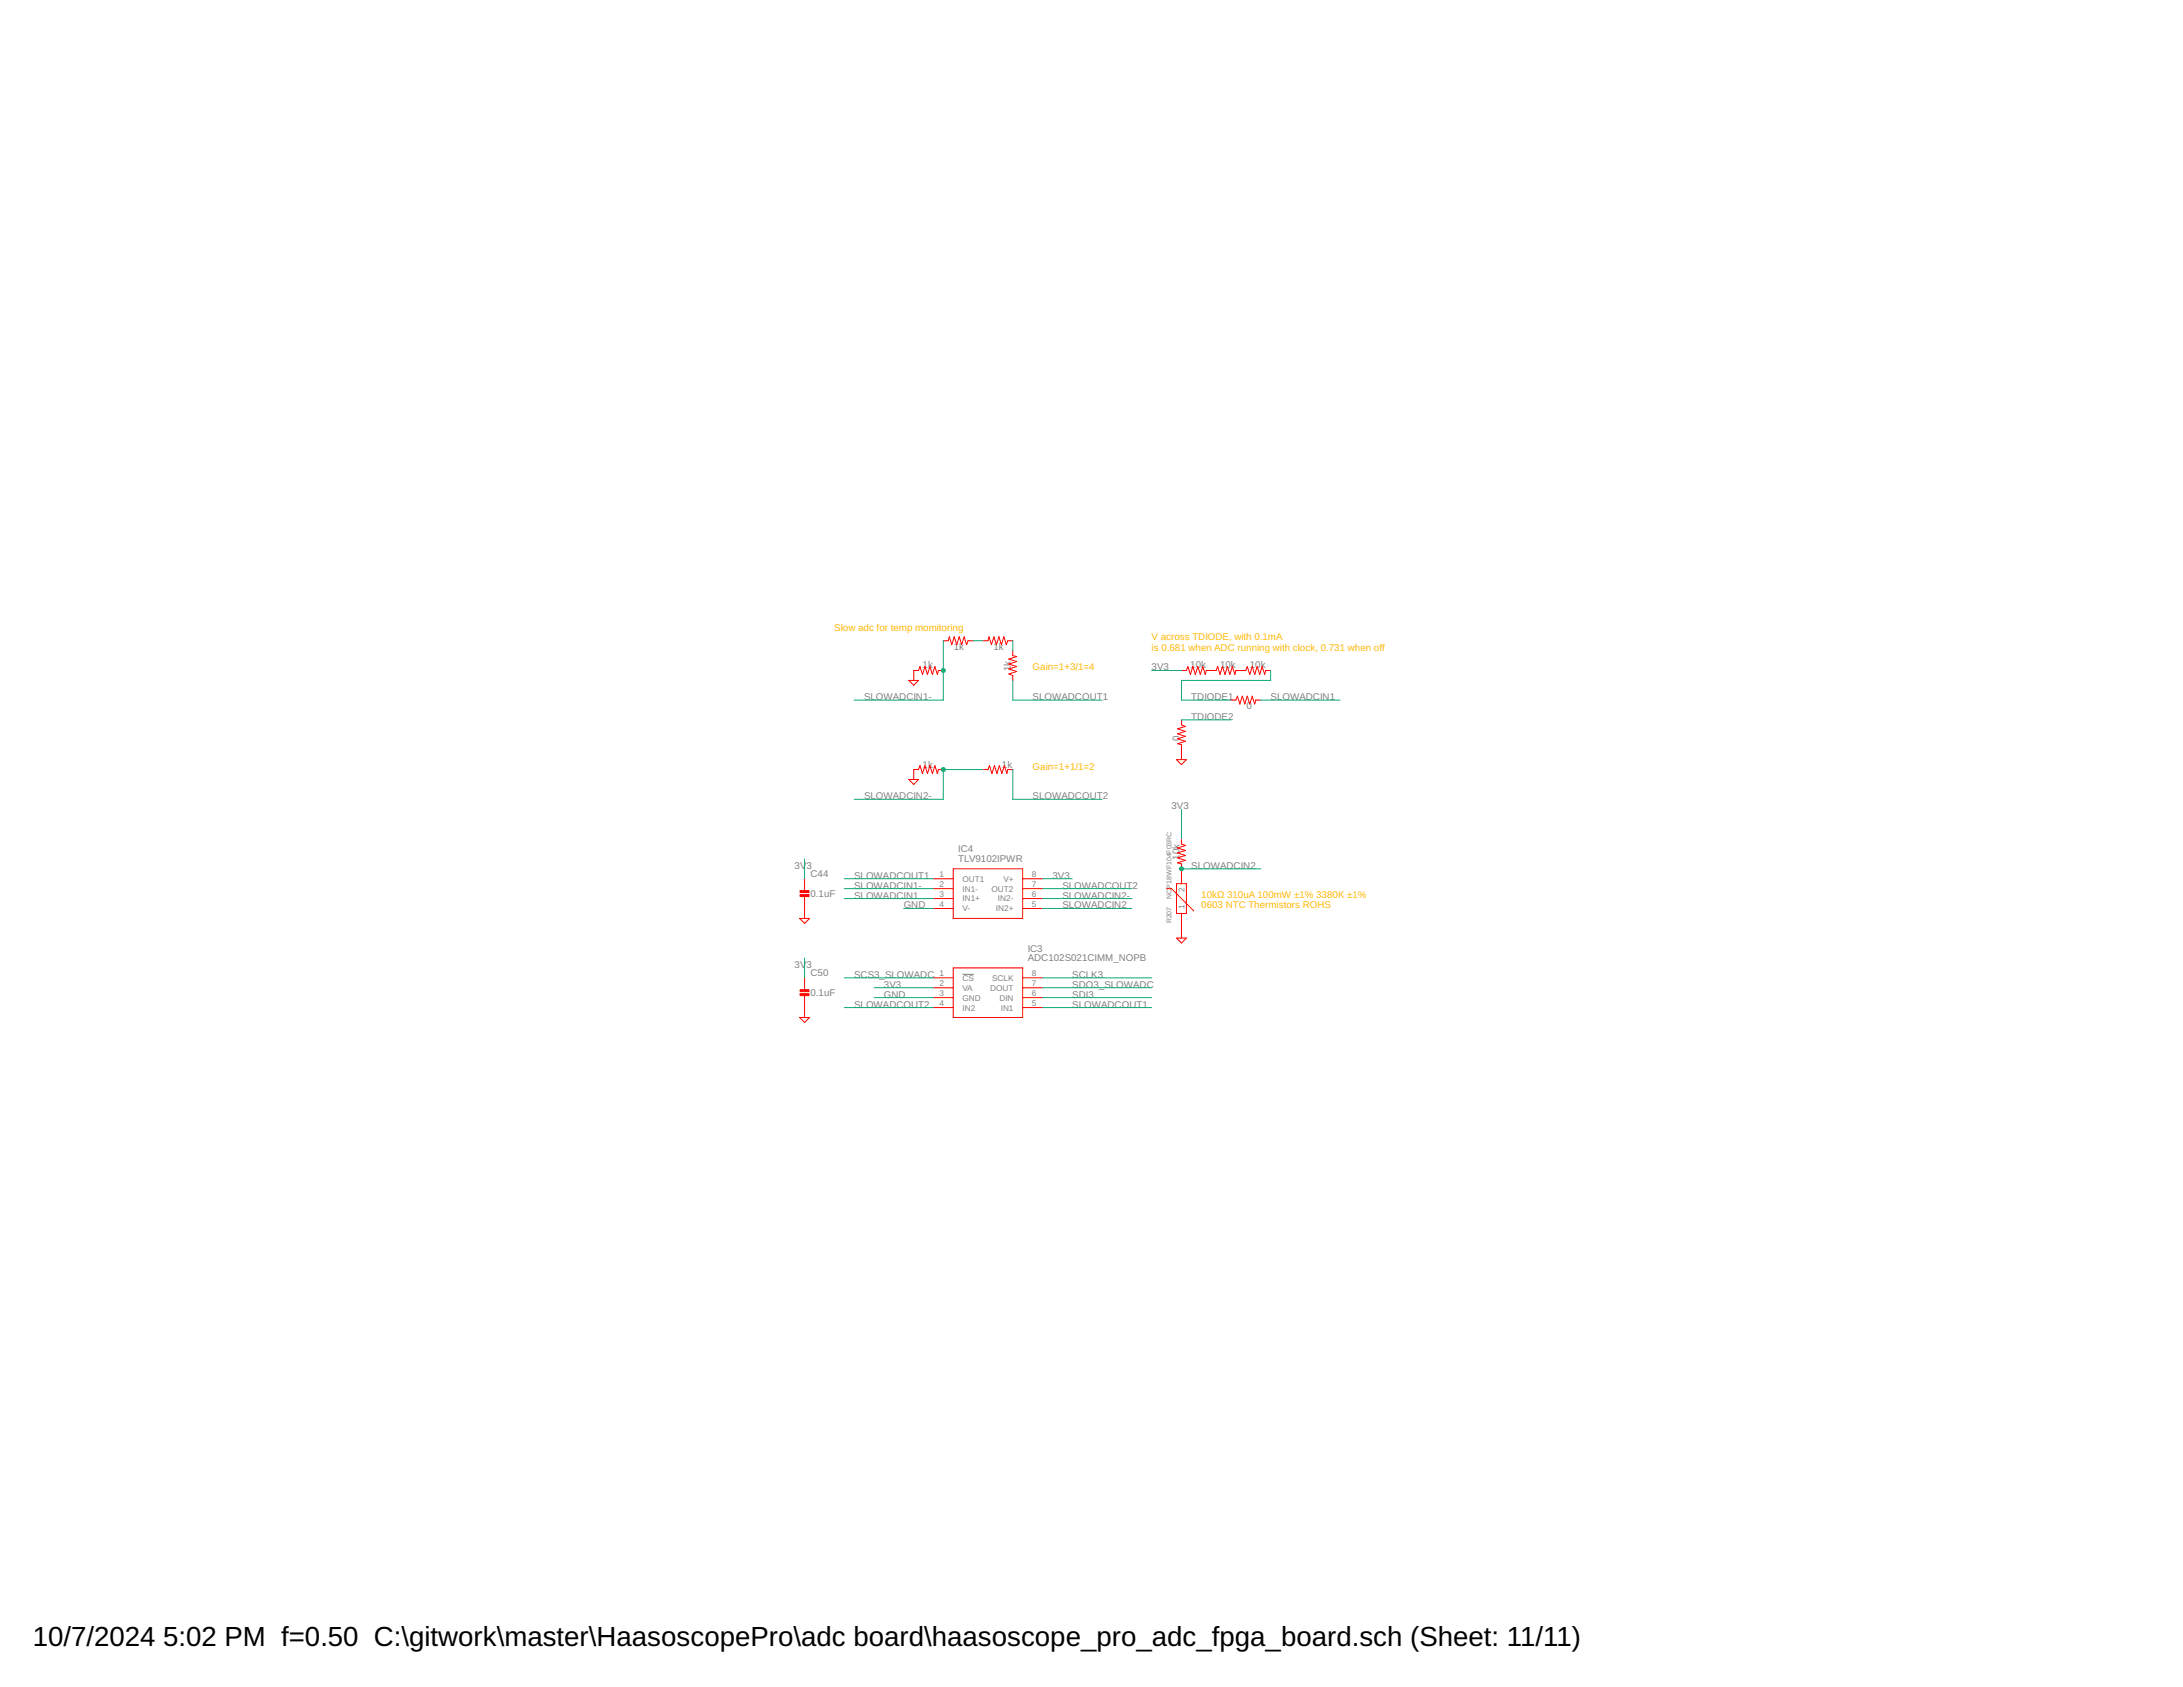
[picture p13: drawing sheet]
<svg xmlns="http://www.w3.org/2000/svg" width="279mm" height="216mm" viewBox="0 0 279 216" stroke-linecap="round" stroke-linejoin="round" font-family="sans-serif">
<defs><g id="words">
<g font-size="3.5">
<text x="4.2" y="210.7">10/7/2024</text>
<text x="20.9" y="210.7">5:02 PM f=0.50 C:\gitwork\master\HaasoscopePro\adc board\haasoscope_pro_adc_fpga_board.sch (Sheet: 11/11)</text>
</g>
<g font-size="1.2" fill="#ffba08">
<text x="106.8" y="80.7">Slow adc for temp momitoring</text>
<text x="147.4" y="81.9">V across TDIODE, with 0.1mA</text>
<text x="147.4" y="83.3">is 0.681 when ADC running with clock, 0.731 when off</text>
<text x="132.2" y="85.8">Gain=1+3/1=4</text>
<text x="132.2" y="98.5">Gain=1+1/1=2</text>
<text x="153.7" y="114.9">10kΩ 310uA 100mW ±1% 3380K ±1%</text>
<text x="153.7" y="116.3">0603 NTC Thermistors ROHS</text>
</g>
<g font-size="1.2" fill="#808080">
<text x="122.1" y="83.1">1k</text>
<text x="127.2" y="83.1">1k</text>
<text x="110.6" y="89.6">SLOWADCIN1-</text>
<text x="118.1" y="85.5">1k</text>
<text x="129.4" y="85.9" transform="rotate(-90 129.4 85.9)">1k</text>
<text x="132.2" y="89.6">SLOWADCOUT1</text>
<text x="147.4" y="85.8">3V3</text>
<text x="152.3" y="85.5">10k</text>
<text x="152.5" y="89.6">TDIODE1</text>
<text x="156.2" y="85.5">10k</text>
<text x="160" y="85.5">10k</text>
<text x="162.6" y="89.6">SLOWADCIN1</text>
<text x="151" y="94.8" transform="rotate(-90 151 94.8)">0</text>
<text x="152.5" y="92.1">TDIODE2</text>
<text x="159.5" y="90.8">0</text>
<text x="118.1" y="98.2">1k</text>
<text x="128.2" y="98.2">1k</text>
<text x="110.6" y="102.3">SLOWADCIN2-</text>
<text x="132.2" y="102.3">SLOWADCOUT2</text>
<text x="149.9" y="103.6">3V3</text>
<text x="101.7" y="111.2">3V</text>
<text x="103.2" y="111.2">3</text>
<text x="103.7" y="112.3">C44</text>
<text x="109.3" y="112.5">SLOWADCOUT1</text>
<text x="109.3" y="113.7">SLOWADCIN1-</text>
<text x="122.6" y="110.4">TLV9102IPWR</text>
<text x="122.6" y="109.1">IC4</text>
<text x="134.7" y="112.5">3V3</text>
<text x="136" y="113.7">SLOWADCOUT2</text>
<text x="151" y="110" transform="rotate(-90 151 110)">10k</text>
<text x="152.5" y="111.2">SLOWADCIN2</text>
<text x="103.7" y="114.8">0.1uF</text>
<text x="109.3" y="115">SLOWADCIN1</text>
<text x="115.7" y="116.3">GND</text>
<text x="136" y="116.3">SLOWADCIN2</text>
<text x="136" y="115">SLOWADCIN2-</text>
<text x="101.7" y="123.9">3V</text>
<text x="103.2" y="123.9">3</text>
<text x="103.7" y="125">C50</text>
<text x="109.3" y="125.1">SCS3_SLOWADC</text>
<text x="131.5" y="123">ADC102S021CIMM_NOPB</text>
<text x="131.5" y="121.8">IC3</text>
<text x="137.2" y="125.1">SCLK3</text>
<text x="103.7" y="127.5">0.1uF</text>
<text x="109.3" y="129">SLOWADCOUT2</text>
<text x="113.1" y="127.7">GND</text>
<text x="113.1" y="126.4">3V3</text>
<text x="137.2" y="127.7">SDI3</text>
<text x="137.2" y="129">SLOWADCOUT1</text>
<text x="137.2" y="126.4">SDO3_SLOWADC</text>
</g>
<g font-size="1.1" fill="#808080">
<text x="120.3" y="112.3">1</text>
<text x="120.3" y="113.5">2</text>
<text x="123.2" y="112.8">OUT1</text>
<text x="128.4" y="112.8">V+</text>
<text x="132.1" y="112.3">8</text>
<text x="132.1" y="113.5">7</text>
<text x="120.3" y="114.8">3</text>
<text x="120.3" y="116.1">4</text>
<text x="123.2" y="114.1">IN1-</text>
<text x="123.2" y="115.4">IN1+</text>
<text x="123.2" y="116.6">V-</text>
<text x="126.9" y="114.1">OUT2</text>
<text x="127.5" y="116.6">IN2+</text>
<text x="127.7" y="115.4">IN2-</text>
<text x="132.1" y="114.8">6</text>
<text x="132.1" y="116.1">5</text>
<text x="151.6" y="116.4" transform="rotate(-90 151.6 116.4)">1</text>
<text x="151.6" y="114.2" transform="rotate(-90 151.6 114.2)">2</text>
<text x="120.3" y="125">1</text>
<text x="123.2" y="125.5">CS</text>
<text x="127" y="125.5">SCLK</text>
<text x="132.1" y="125">8</text>
<text x="120.3" y="126.2">2</text>
<text x="120.3" y="127.5">3</text>
<text x="120.3" y="128.8">4</text>
<text x="123.2" y="126.8">VA</text>
<text x="123.2" y="128.1">GND</text>
<text x="123.2" y="129.3">IN2</text>
<text x="126.7" y="126.8">DOUT</text>
<text x="127.9" y="128.1">DIN</text>
<text x="128.1" y="129.3">IN1</text>
<text x="132.1" y="126.2">7</text>
<text x="132.1" y="127.5">6</text>
<text x="132.1" y="128.8">5</text>
</g>
<g font-size=".9" fill="#808080">
<text x="149.9" y="118.2" transform="rotate(-90 149.9 118.2)">R207</text>
<text x="149.9" y="115" transform="rotate(-90 149.9 115)">NCP18WF104F03RC</text>
</g>
</g></defs>
<path d="M123.2 124.7h1.5" fill="none" stroke="#808080" stroke-width=".13"/>
<g fill="none" stroke="#f00" stroke-width=".13">
<path d="M116.3 87.1h1.3l-.7 .6zM116.3 99.8h1.3l-.7 .6zM120.7 82h.7l.1-.5 .3 1 .3-1 .3 1 .4-1 .3 1 .3-1 .3 1 .2-.5h.6M120.7 98.5h-.6l-.1 .5-.3-1-.4 1-.3-1-.3 1-.3-1-.3 1-.3-1-.2 .5h-.7v1.3M120.7 85.8h-.6l-.1 .5-.3-1-.4 1-.3-1-.3 1-.3-1-.3 1-.3-1-.2 .5h-.7v1.3M125.8 98.5h.6l.2-.5 .4 1 .3-1 .3 1 .3-1 .3 1 .3-1 .4 1 .1-.5h.6M125.8 82h.6l.2-.5 .3 1 .3-1 .3 1 .3-1 .4 1 .3-1 .3 1 .2-.5h.6M129.6 83.3v.6l.5 .1-1 .3 1 .4-1 .3 1 .3-1 .3 1 .3-1 .4 .5 .1v.7M150.6 97.2h1.2l-.6 .7zM151.2 85.8h.6l.2-.5 .4 1 .3-1 .3 1 .3-1 .3 1 .3-1 .4 1 .1-.5h1.3l.2-.5 .2 1 .4-1 .3 1 .3-1 .3 1 .3-1 .4 1 .1-.5h1.2l.2-.5 .4 1 .3-1 .3 1 .3-1 .3 1 .3-1 .4 1 .1-.5h.6M151.2 92.1v.7l.5 .2-1 .3 1 .3-1 .3 1 .3-1 .4 1 .3-1 .3 .5 .1v1.9M157.5 89.6h.7l.2-.5 .3 1 .3-1 .3 1 .3-1 .4 1 .3-1 .3 1 .1-.5h.7"/>
<path d="M102.3 117.5h1.3l-.6 .7zM103 112.5v1.5M103 114.6v2.9M119.5 112.5h2.5M119.5 113.7h2.5M119.5 115h2.5M119.5 116.3h2.5M122 111.2h8.9v6.3h-8.9zM130.9 112.5h2.5M130.9 113.7h2.5M130.9 115h2.5M130.9 116.3h2.5"/>
<path d="M149.3 113.7h.6l2.9 2.9M150.6 113.1h1.2v3.8h-1.2zM151.2 107.4v.6l.5 .2-1 .3 1 .3-1 .4 1 .3-1 .3 1 .3-1 .3 .5 .2v2.5M151.2 116.9v3.2M102.3 130.2h1.3l-.6 .7zM103 125.1v1.6M103 127.3v2.9M119.5 125.1h2.5M119.5 126.4h2.5M119.5 127.7h2.5M119.5 128.9h2.5M122 123.9h8.9v6.3h-8.9z"/>
<path d="M130.9 125.1h2.5M130.9 126.4h2.5M130.9 127.7h2.5M130.9 128.9h2.5M150.6 120.1h1.2l-.6 .6z"/>
</g>
<g fill="#f00" stroke="#f00" stroke-width=".13">
<path d="M102.4 114h1.1v.2h-1.1z"/>
<path d="M102.4 114.5h1.1v.2h-1.1z"/>
<path d="M102.4 126.7h1.1v.2h-1.1z"/>
<path d="M102.4 127.2h1.1v.2h-1.1z"/>
</g>
<g fill="none" stroke="#0dab76" stroke-width=".13">
<path d="M120.7 82v7.6h-11.4M124.5 82h1.3M125.8 98.5h-5.1v3.8h-11.4M129.6 87.1v2.5h11.5M129.6 82v1.3M129.6 98.5v3.8h11.5M147.4 85.8h3.8M151.2 92.1h6.3M161.4 89.6h10.1M162.6 85.8v1.3h-11.4v2.5h6.3M103 109.9v2.6M108.1 112.5h11.4"/>
<path d="M108.1 115h11.4M108.1 113.7h11.4M115.7 116.3h3.8M133.4 116.3h11.5M133.4 112.5h3.8M133.4 115h11.5M133.4 113.7h11.5M151.2 103.6v3.8M151.2 111.2h10.2M103 122.6v2.5M108.1 125.1h11.4M108.1 128.9h11.4"/>
<path d="M111.9 127.7h7.6M111.9 126.4h7.6M133.4 127.7h14M133.4 126.4h14M133.4 125.1h14M133.4 128.9h14"/>
</g>
<g fill="#0dab76" stroke="#0dab76" stroke-width=".13">
<circle cx="151.2" cy="111.2" r=".25"/>
<circle cx="120.7" cy="98.5" r=".25"/>
<circle cx="120.7" cy="85.8" r=".25"/>
</g>
<use href="#words"/>
</svg>
